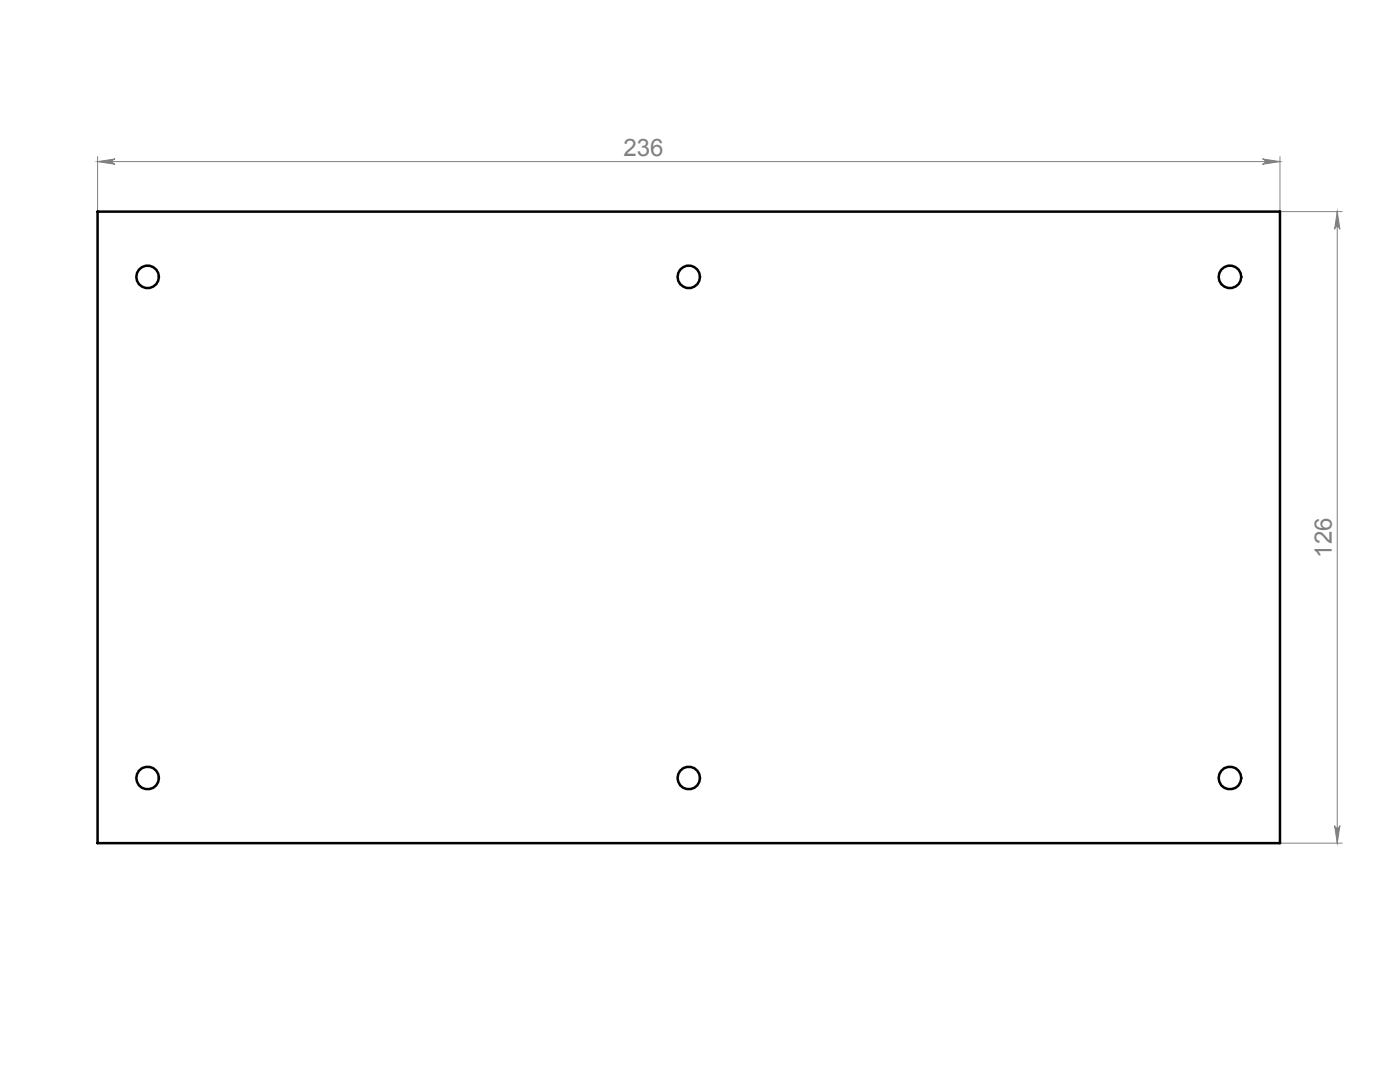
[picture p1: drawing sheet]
<svg xmlns="http://www.w3.org/2000/svg" width="279mm" height="216mm" viewBox="0 0 279 216" stroke-linecap="round" stroke-linejoin="round" font-family="sans-serif">
<defs><g id="words">
<g font-size="4.8" fill="#808080">
<text x="124.4" y="31.1">236</text>
<text x="265.8" y="111.3" transform="rotate(-90 265.8 111.3)">126</text>
</g>
</g></defs>
<path d="M19.5 31.3v10.9M19.5 32.2h235.9M19.5 32.2l3.5-.5a.53 .53 0 0 0-.5 .5 .53 .53 0 0 0 .5 .6zM252 31.7l3.4 .5-3.4 .6a.53 .53 0 0 0 .5-.6 .53 .53 0 0 0-.5-.5zM255.4 31.3v10.9M255.5 42.2h12.4M266.9 42.2l.5 3.6a.53 .53 0 0 0-.5-.6 .53 .53 0 0 0-.6 .6zM266.9 42.2v126M255.5 168.2h12.4M266.3 164.7a.53 .53 0 0 0 .6 .6 .53 .53 0 0 0 .5-.6l-.5 3.5z" fill="none" stroke="#808080" stroke-width=".2"/>
<g fill="#808080">
<path d="M252 31.7l3.4 .5-3.4 .6a.53 .53 0 0 0 .5-.6 .53 .53 0 0 0-.5-.5zM19.5 32.2l3.5-.5a.53 .53 0 0 0-.5 .5 .53 .53 0 0 0 .5 .6z"/>
<path d="M266.3 164.7a.53 .53 0 0 0 .6 .6 .53 .53 0 0 0 .5-.6l-.5 3.5zM266.9 42.2l.5 3.6a.53 .53 0 0 0-.5-.6 .53 .53 0 0 0-.6 .6z"/>
</g>
<g fill="none" stroke="#000" stroke-width=".5">
<path d="M19.5 42.2h235.9v126h-235.9z"/>
<circle cx="29.5" cy="55.2" r="2.25"/>
<circle cx="137.5" cy="55.2" r="2.24"/>
<circle cx="245.5" cy="55.2" r="2.25"/>
<circle cx="29.5" cy="155.2" r="2.26"/>
<circle cx="137.5" cy="155.2" r="2.25"/>
<circle cx="245.5" cy="155.2" r="2.26"/>
</g>
<use href="#words"/>
</svg>
